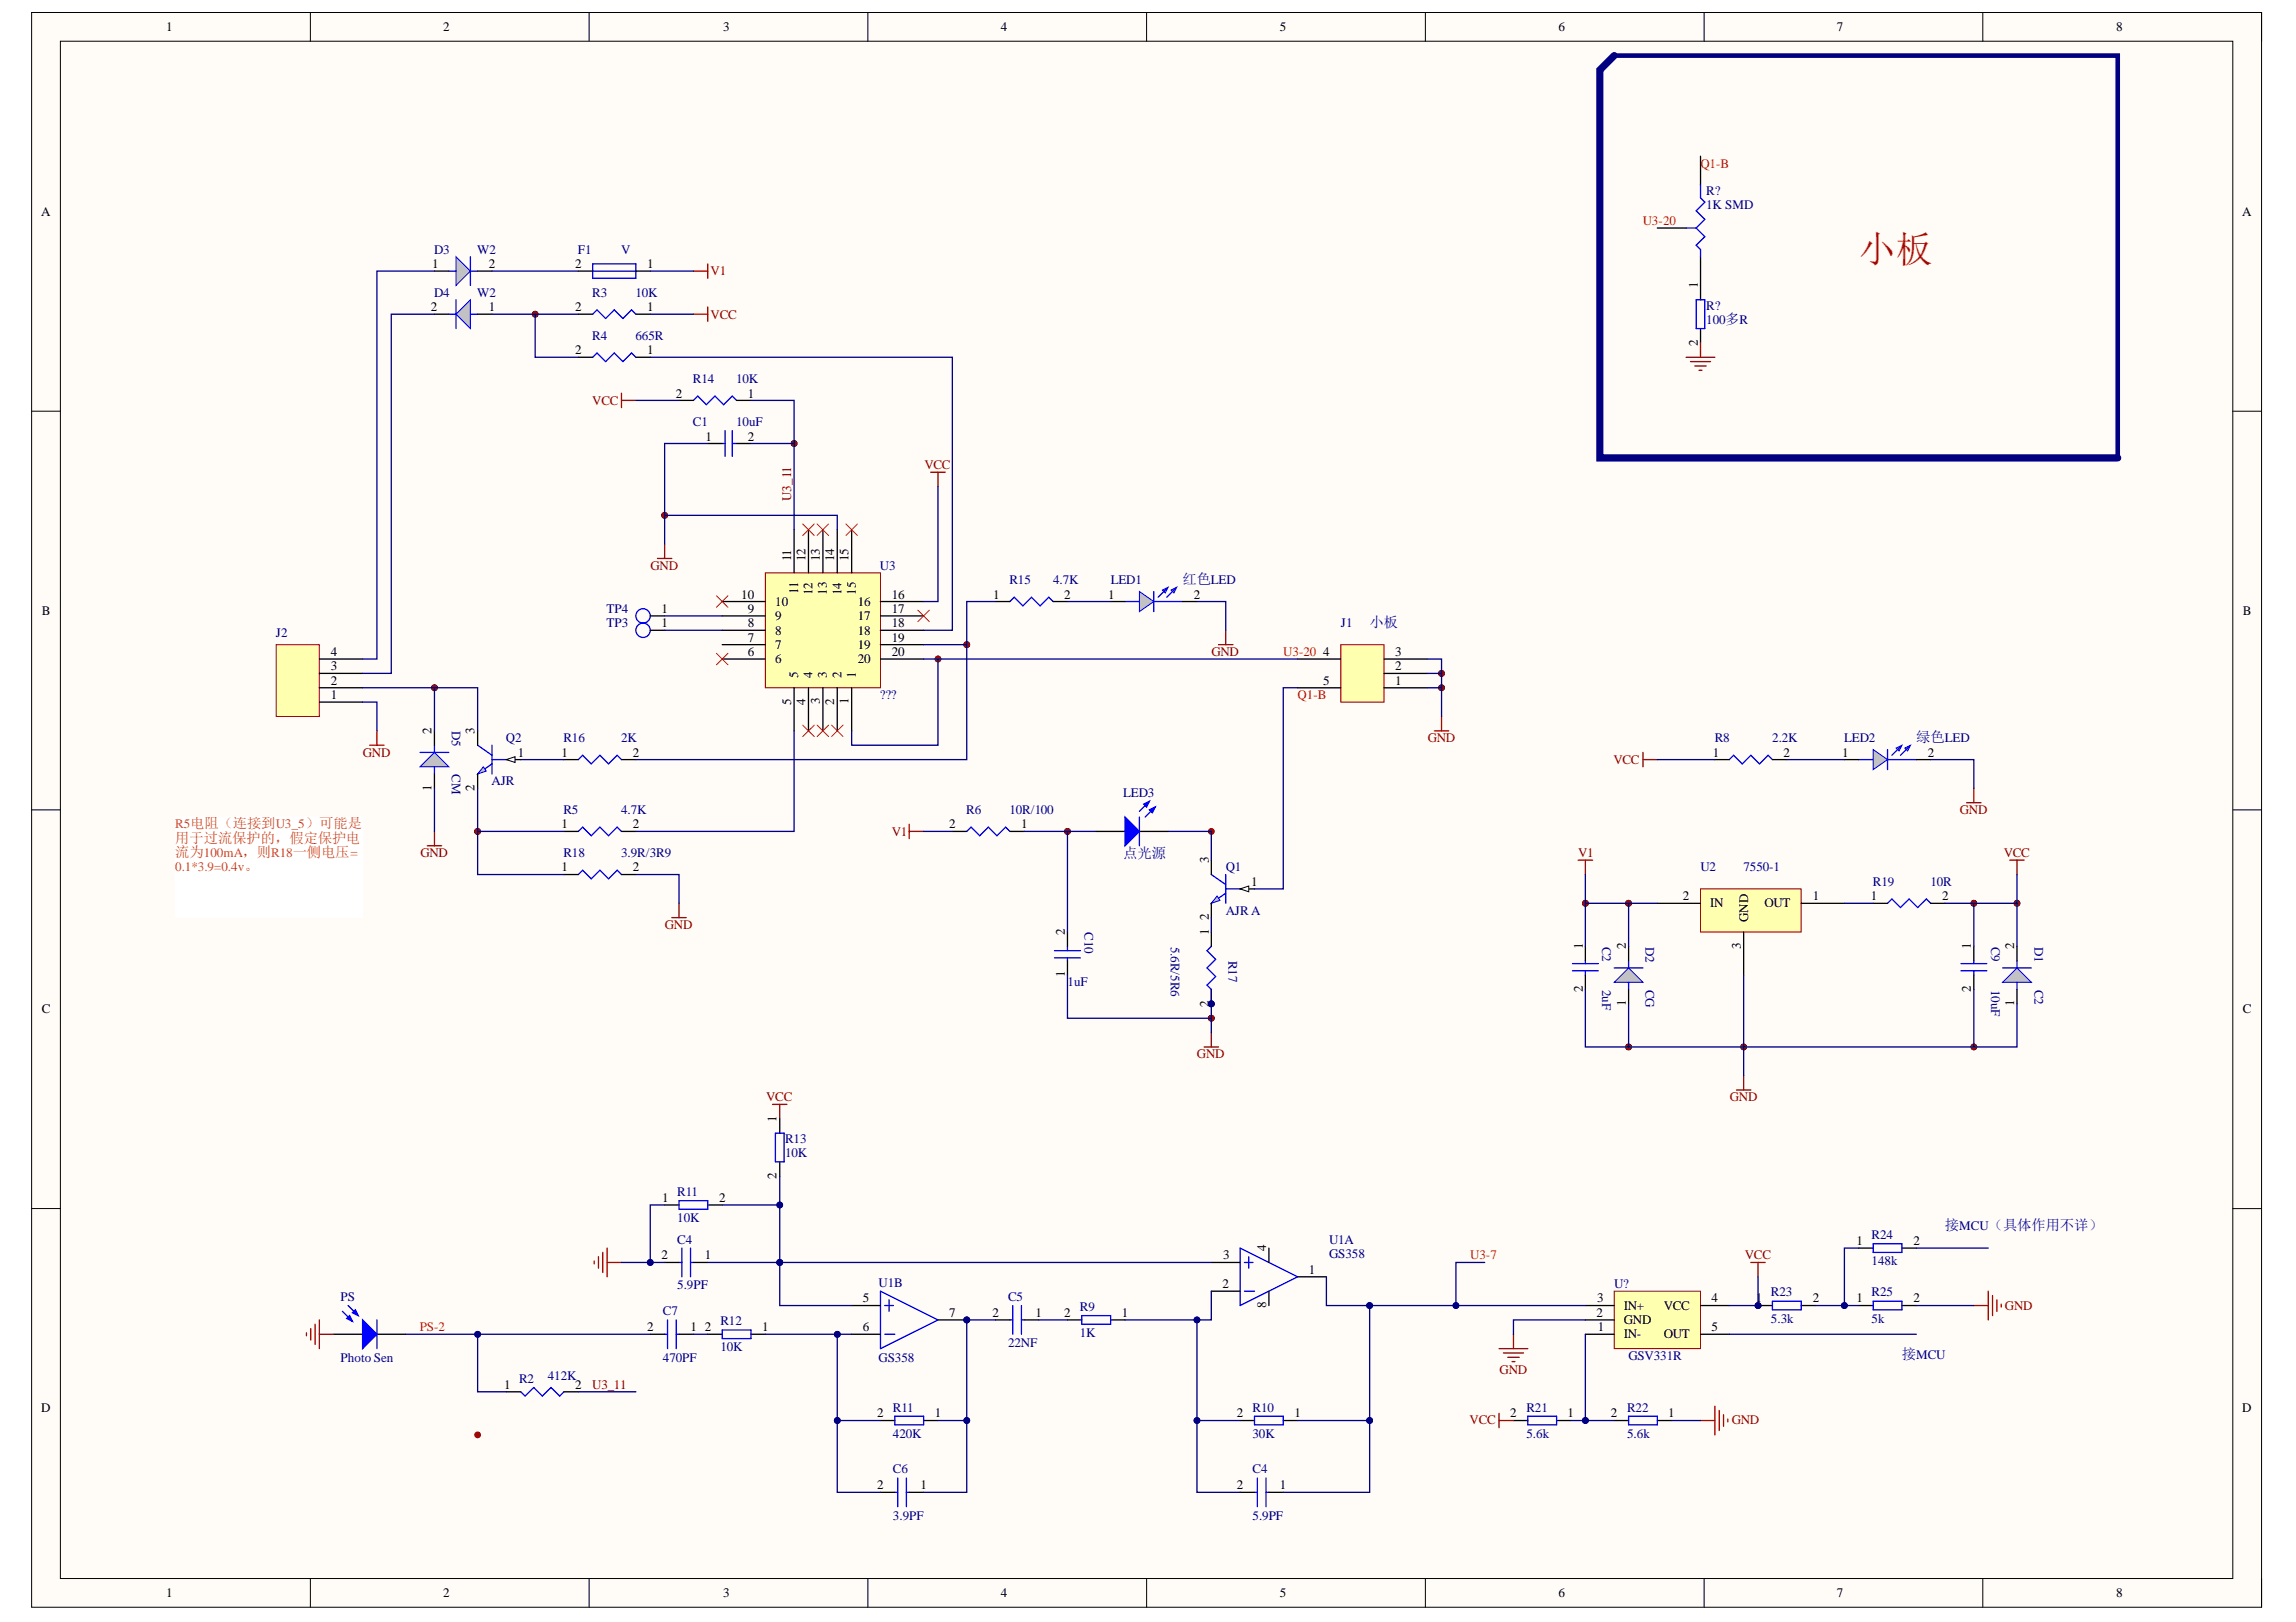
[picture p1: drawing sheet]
<svg xmlns="http://www.w3.org/2000/svg" width="297mm" height="210mm" viewBox="0 0 297 210" stroke-linecap="round" stroke-linejoin="round" font-family="sans-serif">
<defs><g id="words">
<text font-size="4.8" fill="#f00" x="240.4" y="34">小板</text>
<g font-size="1.9" fill="#000080">
<text x="153" y="75.5">红色LED</text>
<text x="177.2" y="81.1">小板</text>
<text x="247.9" y="96">绿色LED</text>
<text x="145.3" y="111">点光源</text>
<text x="251.6" y="159.2">接MCU（具体作用不详）</text>
<text x="246" y="175.9">接MCU</text>
</g>
<g font-size="1.9" fill="#de4f16">
<text x="22.7" y="109.1">用于过流保护的，假定保护电</text>
<text x="22.7" y="110.9">流为100mA，则R18一侧电压=</text>
</g>
<g font-size="1.7">
<text x="21.5" y="4">1</text>
<text x="57.3" y="4">2</text>
<text x="93.5" y="4">3</text>
<text x="129.5" y="4">4</text>
<text x="165.6" y="4">5</text>
<text x="201.6" y="4">6</text>
<text x="237.7" y="4">7</text>
<text x="273.8" y="4">8</text>
<text x="5.3" y="28">A</text>
<text x="290.1" y="28">A</text>
<text x="55.9" y="34.7">1</text>
<text x="63.3" y="34.7">2</text>
<text x="74.4" y="34.7">2</text>
<text x="83.7" y="34.7">1</text>
<text x="55.7" y="40.3">2</text>
<text x="63.3" y="40.3">1</text>
<text x="74.4" y="40.3">2</text>
<text x="83.7" y="40.3">1</text>
<text x="219.6" y="37.3" transform="rotate(-90 219.6 37.3)">1</text>
<text x="74.4" y="45.9">2</text>
<text x="83.7" y="45.9">1</text>
<text x="219.6" y="44.8" transform="rotate(-90 219.6 44.8)">2</text>
<text x="87.4" y="51.4">2</text>
<text x="96.8" y="51.4">1</text>
<text x="91.3" y="57">1</text>
<text x="96.8" y="57">2</text>
<text x="95.9" y="77.5">10</text>
<text x="102.3" y="72.6" transform="rotate(-90 102.3 72.6)">11</text>
<text x="103.3" y="76.9" transform="rotate(-90 103.3 76.9)">11</text>
<text x="104.2" y="72.6" transform="rotate(-90 104.2 72.6)">12</text>
<text x="105.1" y="77" transform="rotate(-90 105.1 77)">12</text>
<text x="106.1" y="72.6" transform="rotate(-90 106.1 72.6)">13</text>
<text x="107" y="77" transform="rotate(-90 107 77)">13</text>
<text x="107.9" y="72.6" transform="rotate(-90 107.9 72.6)">14</text>
<text x="108.8" y="77" transform="rotate(-90 108.8 77)">14</text>
<text x="109.8" y="72.6" transform="rotate(-90 109.8 72.6)">15</text>
<text x="110.7" y="77" transform="rotate(-90 110.7 77)">15</text>
<text x="115.4" y="77.5">16</text>
<text x="128.5" y="77.5">1</text>
<text x="137.7" y="77.5">2</text>
<text x="143.4" y="77.5">1</text>
<text x="154.4" y="77.5">2</text>
<text x="5.4" y="79.6">B</text>
<text x="85.6" y="79.3">1</text>
<text x="85.6" y="81.2">1</text>
<text x="96.8" y="83">7</text>
<text x="96.8" y="81.2">8</text>
<text x="96.8" y="79.3">9</text>
<text x="100.3" y="84">7</text>
<text x="100.3" y="82.1">8</text>
<text x="100.3" y="80.3">9</text>
<text x="100.3" y="78.4">10</text>
<text x="111" y="78.4">16</text>
<text x="111" y="80.3">17</text>
<text x="111" y="82.1">18</text>
<text x="111" y="84">19</text>
<text x="115.4" y="79.3">17</text>
<text x="115.4" y="81.2">18</text>
<text x="115.4" y="83">19</text>
<text x="290.2" y="79.6">B</text>
<text x="42.8" y="88.6">2</text>
<text x="42.8" y="86.8">3</text>
<text x="42.8" y="84.9">4</text>
<text x="96.8" y="84.9">6</text>
<text x="100.3" y="85.8">6</text>
<text x="103.3" y="87.7" transform="rotate(-90 103.3 87.7)">5</text>
<text x="105.1" y="87.7" transform="rotate(-90 105.1 87.7)">4</text>
<text x="107" y="87.7" transform="rotate(-90 107 87.7)">3</text>
<text x="108.8" y="87.7" transform="rotate(-90 108.8 87.7)">2</text>
<text x="110.7" y="87.7" transform="rotate(-90 110.7 87.7)">1</text>
<text x="111" y="85.8">20</text>
<text x="115.4" y="84.9">20</text>
<text x="171.2" y="84.9">4</text>
<text x="171.2" y="88.6">5</text>
<text x="180.5" y="88.6">1</text>
<text x="180.5" y="86.8">2</text>
<text x="180.5" y="84.9">3</text>
<text x="42.8" y="90.5">1</text>
<text x="55.8" y="95" transform="rotate(-90 55.8 95)">2</text>
<text x="61.4" y="95" transform="rotate(-90 61.4 95)">3</text>
<text x="102.3" y="91.2" transform="rotate(-90 102.3 91.2)">5</text>
<text x="104.2" y="91.2" transform="rotate(-90 104.2 91.2)">4</text>
<text x="106.1" y="91.2" transform="rotate(-90 106.1 91.2)">3</text>
<text x="107.9" y="91.2" transform="rotate(-90 107.9 91.2)">2</text>
<text x="109.8" y="91.2" transform="rotate(-90 109.8 91.2)">1</text>
<text x="67" y="97.9">1</text>
<text x="72.6" y="97.9">1</text>
<text x="81.9" y="97.9">2</text>
<text x="221.6" y="97.9">1</text>
<text x="230.7" y="97.9">2</text>
<text x="238.3" y="97.9">1</text>
<text x="249.4" y="97.9">2</text>
<text x="55.8" y="102.3" transform="rotate(-90 55.8 102.3)">1</text>
<text x="61.4" y="102.4" transform="rotate(-90 61.4 102.4)">2</text>
<text x="72.6" y="107.2">1</text>
<text x="81.9" y="107.2">2</text>
<text x="122.8" y="107.2">2</text>
<text x="132.1" y="107.2">1</text>
<text x="72.6" y="112.8">1</text>
<text x="81.9" y="112.8">2</text>
<text x="156.4" y="111.7" transform="rotate(-90 156.4 111.7)">3</text>
<text x="156.4" y="119.1" transform="rotate(-90 156.4 119.1)">2</text>
<text x="161.9" y="114.6">1</text>
<text x="217.7" y="116.5">2</text>
<text x="221.2" y="117.4">IN</text>
<text x="226.2" y="119.3" transform="rotate(-90 226.2 119.3)">GND</text>
<text x="228.3" y="117.4">OUT</text>
<text x="234.5" y="116.5">1</text>
<text x="242.1" y="116.5">1</text>
<text x="251.3" y="116.5">2</text>
<text x="137.8" y="121" transform="rotate(-90 137.8 121)">2</text>
<text x="156.4" y="121" transform="rotate(-90 156.4 121)">1</text>
<text x="204.8" y="122.8" transform="rotate(-90 204.8 122.8)">1</text>
<text x="210.3" y="122.8" transform="rotate(-90 210.3 122.8)">2</text>
<text x="225.2" y="122.8" transform="rotate(-90 225.2 122.8)">3</text>
<text x="255" y="122.8" transform="rotate(-90 255 122.8)">1</text>
<text x="260.6" y="122.8" transform="rotate(-90 260.6 122.8)">2</text>
<text x="5.4" y="131.1">C</text>
<text x="137.8" y="126.5" transform="rotate(-90 137.8 126.5)">1</text>
<text x="156.4" y="130.3" transform="rotate(-90 156.4 130.3)">2</text>
<text x="204.8" y="128.4" transform="rotate(-90 204.8 128.4)">2</text>
<text x="210.3" y="130.2" transform="rotate(-90 210.3 130.2)">1</text>
<text x="255" y="128.4" transform="rotate(-90 255 128.4)">2</text>
<text x="260.6" y="130.2" transform="rotate(-90 260.6 130.2)">1</text>
<text x="290.2" y="131.1">C</text>
<text x="100.5" y="145.1" transform="rotate(-90 100.5 145.1)">1</text>
<text x="85.7" y="155.5">1</text>
<text x="93" y="155.5">2</text>
<text x="100.5" y="152.6" transform="rotate(-90 100.5 152.6)">2</text>
<text x="163.8" y="161.9" transform="rotate(-90 163.8 161.9)">4</text>
<text x="240.2" y="161.1">1</text>
<text x="247.5" y="161.1">2</text>
<text x="85.6" y="163">2</text>
<text x="91.2" y="163">1</text>
<text x="158.2" y="166.7">2</text>
<text x="158.2" y="163">3</text>
<text x="169.3" y="164.8">1</text>
<text x="83.7" y="172.3">2</text>
<text x="89.3" y="172.3">1</text>
<text x="91.2" y="172.3">2</text>
<text x="98.6" y="172.3">1</text>
<text x="111.6" y="168.5">5</text>
<text x="111.6" y="172.3">6</text>
<text x="122.8" y="170.4">7</text>
<text x="128.4" y="170.4">2</text>
<text x="134" y="170.4">1</text>
<text x="137.7" y="170.4">2</text>
<text x="145.1" y="170.4">1</text>
<text x="163.8" y="169.3" transform="rotate(-90 163.8 169.3)">8</text>
<text x="206.5" y="170.4">2</text>
<text x="206.6" y="168.5">3</text>
<text x="206.7" y="172.3">1</text>
<text x="210.1" y="173.2">IN-</text>
<text x="210.1" y="171.3">GND</text>
<text x="210.1" y="169.5">IN+</text>
<text x="215.2" y="169.5">VCC</text>
<text x="215.2" y="173.2">OUT</text>
<text x="221.4" y="168.5">4</text>
<text x="221.4" y="172.3">5</text>
<text x="227.2" y="168.5">1</text>
<text x="234.5" y="168.5">2</text>
<text x="240.2" y="168.5">1</text>
<text x="247.5" y="168.5">2</text>
<text x="65.2" y="179.7">1</text>
<text x="74.4" y="179.7">2</text>
<text x="5.3" y="182.7">D</text>
<text x="113.5" y="183.4">2</text>
<text x="120.9" y="183.4">1</text>
<text x="160" y="183.4">2</text>
<text x="167.5" y="183.4">1</text>
<text x="195.4" y="183.4">2</text>
<text x="202.8" y="183.4">1</text>
<text x="208.4" y="183.4">2</text>
<text x="215.8" y="183.4">1</text>
<text x="290.1" y="182.7">D</text>
<text x="113.5" y="192.7">2</text>
<text x="119.1" y="192.7">1</text>
<text x="160" y="192.7">2</text>
<text x="165.6" y="192.7">1</text>
<text x="21.5" y="206.6">1</text>
<text x="57.3" y="206.6">2</text>
<text x="93.5" y="206.6">3</text>
<text x="129.5" y="206.6">4</text>
<text x="165.6" y="206.6">5</text>
<text x="201.6" y="206.6">6</text>
<text x="237.7" y="206.6">7</text>
<text x="273.8" y="206.6">8</text>
</g>
<g font-size="1.7" fill="#f00">
<text x="220" y="21.7">Q1-B</text>
<text x="212.5" y="29.1">U3-20</text>
<text x="166" y="84.9">U3-20</text>
<text x="167.9" y="90.5">Q1-B</text>
<text x="190.2" y="163">U3-7</text>
<text x="54.3" y="172.3">PS-2</text>
</g>
<g font-size="1.7" fill="#000080">
<text x="220.7" y="27.1">1K SMD</text>
<text x="220.7" y="25.3">R?</text>
<text x="56.2" y="32.9">D3</text>
<text x="61.7" y="32.9">W2</text>
<text x="74.8" y="32.9">F1</text>
<text x="80.3" y="32.9">V</text>
<text x="56.2" y="38.4">D4</text>
<text x="61.7" y="38.4">W2</text>
<text x="76.6" y="38.4">R3</text>
<text x="82.2" y="38.4">10K</text>
<text x="220.7" y="40.1">R?</text>
<text x="220.7" y="41.9">100多R</text>
<text x="76.6" y="44">R4</text>
<text x="82.2" y="44">665R</text>
<text x="89.6" y="49.6">R14</text>
<text x="95.2" y="49.6">10K</text>
<text x="89.6" y="55.2">C1</text>
<text x="95.2" y="55.2">10uF</text>
<text x="113.8" y="73.7">U3</text>
<text x="130.6" y="75.6">R15</text>
<text x="136.2" y="75.6">4.7K</text>
<text x="143.7" y="75.6">LED1</text>
<text x="35.7" y="82.4">J2</text>
<text x="78.5" y="79.3">TP4</text>
<text x="78.5" y="81.2">TP3</text>
<text x="173.5" y="81.2">J1</text>
<text x="58.4" y="94.6" transform="rotate(90 58.4 94.6)">D5</text>
<text x="113.8" y="90.5">???</text>
<text x="58.4" y="100.2" transform="rotate(90 58.4 100.2)">CM</text>
<text x="63.6" y="101.6">AJR</text>
<text x="65.5" y="96.1">Q2</text>
<text x="72.9" y="96.1">R16</text>
<text x="80.3" y="96.1">2K</text>
<text x="221.8" y="96.1">R8</text>
<text x="229.3" y="96.1">2.2K</text>
<text x="238.6" y="96.1">LED2</text>
<text x="72.9" y="105.3">R5</text>
<text x="80.3" y="105.3">4.7K</text>
<text x="125" y="105.3">R6</text>
<text x="130.6" y="105.3">10R/100</text>
<text x="145.3" y="103.1">LED3</text>
<text x="72.9" y="110.9">R18</text>
<text x="80.3" y="110.9">3.9R/3R9</text>
<text x="158.6" y="112.8">Q1</text>
<text x="220" y="112.8">U2</text>
<text x="225.6" y="112.8">7550-1</text>
<text x="158.6" y="118.4">AJR A</text>
<text x="242.3" y="114.6">R19</text>
<text x="249.7" y="114.6">10R</text>
<text x="140.3" y="120.6" transform="rotate(90 140.3 120.6)">C10</text>
<text x="151.5" y="122.5" transform="rotate(90 151.5 122.5)">5.6R/5R6</text>
<text x="158.9" y="124.4" transform="rotate(90 158.9 124.4)">R17</text>
<text x="207.3" y="122.5" transform="rotate(90 207.3 122.5)">C2</text>
<text x="212.9" y="122.5" transform="rotate(90 212.9 122.5)">D2</text>
<text x="257.6" y="122.5" transform="rotate(90 257.6 122.5)">C9</text>
<text x="263.2" y="122.5" transform="rotate(90 263.2 122.5)">D1</text>
<text x="138.1" y="127.6">1uF</text>
<text x="207.3" y="128.1" transform="rotate(90 207.3 128.1)">2uF</text>
<text x="212.9" y="128.1" transform="rotate(90 212.9 128.1)">CG</text>
<text x="257.6" y="128.1" transform="rotate(90 257.6 128.1)">10uF</text>
<text x="263.2" y="128.1" transform="rotate(90 263.2 128.1)">C2</text>
<text x="101.6" y="147.9">R13</text>
<text x="101.6" y="149.8">10K</text>
<text x="87.6" y="154.8">R11</text>
<text x="87.6" y="160.9">C4</text>
<text x="87.6" y="158.1">10K</text>
<text x="171.9" y="160.9">U1A</text>
<text x="242.1" y="160.3">R24</text>
<text x="87.6" y="166.8">5.9PF</text>
<text x="113.7" y="166.5">U1B</text>
<text x="171.9" y="162.8">GS358</text>
<text x="208.8" y="166.7">U?</text>
<text x="229.1" y="167.8">R23</text>
<text x="242.1" y="167.8">R25</text>
<text x="242.1" y="163.7">148k</text>
<text x="44.1" y="168.4">PS</text>
<text x="85.8" y="170.2">C7</text>
<text x="93.2" y="171.5">R12</text>
<text x="130.4" y="168.4">C5</text>
<text x="139.7" y="169.6">R9</text>
<text x="139.7" y="173">1K</text>
<text x="229.1" y="171.2">5.3k</text>
<text x="242.1" y="171.2">5k</text>
<text x="44.1" y="176.2">Photo Sen</text>
<text x="67.2" y="179">R2</text>
<text x="70.9" y="178.6">412K</text>
<text x="85.8" y="176.2">470PF</text>
<text x="93.2" y="174.9">10K</text>
<text x="113.7" y="176.2">GS358</text>
<text x="130.4" y="174.3">22NF</text>
<text x="210.7" y="176">GSV331R</text>
<text x="115.5" y="182.7">R11</text>
<text x="162" y="182.7">R10</text>
<text x="197.5" y="182.7">R21</text>
<text x="210.5" y="182.7">R22</text>
<text x="115.5" y="186">420K</text>
<text x="115.5" y="190.7">C6</text>
<text x="162" y="186">30K</text>
<text x="162" y="190.7">C4</text>
<text x="197.5" y="186">5.6k</text>
<text x="210.5" y="186">5.6k</text>
<text x="115.5" y="196.7">3.9PF</text>
<text x="162" y="196.7">5.9PF</text>
</g>
<g font-size="1.7" fill="#800000">
<text x="91.9" y="35.6">V1</text>
<text x="91.9" y="41.2">VCC</text>
<text x="76.6" y="52.4">VCC</text>
<text x="102.3" y="64.8" transform="rotate(-90 102.3 64.8)">U3_11</text>
<text x="119.6" y="60.7">VCC</text>
<text x="84.2" y="73.7">GND</text>
<text x="156.7" y="84.9">GND</text>
<text x="46.9" y="97.9">GND</text>
<text x="184.7" y="96.1">GND</text>
<text x="208.7" y="98.8">VCC</text>
<text x="253.6" y="105.3">GND</text>
<text x="54.4" y="110.9">GND</text>
<text x="115.4" y="108.1">V1</text>
<text x="204.2" y="110.9">V1</text>
<text x="259.2" y="110.9">VCC</text>
<text x="86" y="120.2">GND</text>
<text x="154.9" y="136.9">GND</text>
<text x="99.1" y="142.5">VCC</text>
<text x="223.8" y="142.5">GND</text>
<text x="225.7" y="163">VCC</text>
<text x="259.4" y="169.5">GND</text>
<text x="76.6" y="179.7">U3_11</text>
<text x="194" y="177.8">GND</text>
<text x="190.1" y="184.3">VCC</text>
<text x="224" y="184.3">GND</text>
</g>
<g font-size="1.7" fill="#de4f16">
<text x="22.7" y="107.2">R5电阻（连接到U3_5）可能是</text>
<text x="22.7" y="112.8">0.1*3.9=0.4v。</text>
</g>
</g></defs>
<path d="M4.1 1.6h288.5v206.4h-288.5z" fill-rule="evenodd" fill="#fffcf8"/>
<path d="M4.1 1.6h288.5v206.4h-288.5z" fill="none" stroke="#000" stroke-width=".13"/>
<path d="M7.8 5.3h281.1v199h-281.1z" fill-rule="evenodd" fill="#fffcf8"/>
<g fill="none" stroke="#000" stroke-width=".13">
<path d="M4.1 1.6h3.7M7.8 5.3h281.1v199h-281.1zM40.2 1.6v3.7M76.2 1.6v3.7M112.3 1.6v3.7M148.3 1.6v3.7M184.4 1.6v3.7M220.5 1.6v3.7M256.5 1.6v3.7M288.9 1.6h3.7v3.7M4.1 53.2h3.7M288.9 53.2h3.7"/>
<path d="M4.1 104.8h3.7M288.9 104.8h3.7M4.1 156.4h3.7M288.9 156.4h3.7M40.2 204.3v3.7M76.2 204.3v3.7M112.3 204.3v3.7M148.3 204.3v3.7M184.4 204.3v3.7M220.5 204.3v3.7M256.5 204.3v3.7M292.6 204.3v3.7"/>
</g>
<circle cx="56.2" cy="89" r=".37" fill="#000080"/>
<circle cx="56.2" cy="89" r=".37" fill="none" stroke="#000080" stroke-width=".13"/>
<circle cx="61.8" cy="107.6" r=".37" fill="#000080"/>
<circle cx="61.8" cy="107.6" r=".37" fill="none" stroke="#000080" stroke-width=".13"/>
<circle cx="69.2" cy="40.7" r=".37" fill="#000080"/>
<circle cx="69.2" cy="40.7" r=".37" fill="none" stroke="#000080" stroke-width=".13"/>
<circle cx="86" cy="66.7" r=".37" fill="#000080"/>
<circle cx="86" cy="66.7" r=".37" fill="none" stroke="#000080" stroke-width=".13"/>
<circle cx="102.7" cy="57.4" r=".37" fill="#000080"/>
<circle cx="102.7" cy="57.4" r=".37" fill="none" stroke="#000080" stroke-width=".13"/>
<circle cx="121.3" cy="85.3" r=".37" fill="#000080"/>
<circle cx="121.3" cy="85.3" r=".37" fill="none" stroke="#000080" stroke-width=".13"/>
<circle cx="125.1" cy="83.4" r=".37" fill="#000080"/>
<circle cx="125.1" cy="83.4" r=".37" fill="none" stroke="#000080" stroke-width=".13"/>
<circle cx="138.1" cy="107.6" r=".37" fill="#000080"/>
<circle cx="138.1" cy="107.6" r=".37" fill="none" stroke="#000080" stroke-width=".13"/>
<circle cx="156.7" cy="131.8" r=".37" fill="#000080"/>
<circle cx="156.7" cy="131.8" r=".37" fill="none" stroke="#000080" stroke-width=".13"/>
<circle cx="186.5" cy="89" r=".37" fill="#000080"/>
<circle cx="186.5" cy="89" r=".37" fill="none" stroke="#000080" stroke-width=".13"/>
<circle cx="186.5" cy="87.1" r=".37" fill="#000080"/>
<circle cx="186.5" cy="87.1" r=".37" fill="none" stroke="#000080" stroke-width=".13"/>
<circle cx="205.1" cy="116.9" r=".37" fill="#000080"/>
<circle cx="205.1" cy="116.9" r=".37" fill="none" stroke="#000080" stroke-width=".13"/>
<circle cx="210.7" cy="135.5" r=".37" fill="#000080"/>
<circle cx="210.7" cy="135.5" r=".37" fill="none" stroke="#000080" stroke-width=".13"/>
<circle cx="210.7" cy="116.9" r=".38" fill="#000080"/>
<circle cx="210.7" cy="116.9" r=".38" fill="none" stroke="#000080" stroke-width=".13"/>
<circle cx="225.6" cy="135.5" r=".37" fill="#000080"/>
<circle cx="225.6" cy="135.5" r=".37" fill="none" stroke="#000080" stroke-width=".13"/>
<circle cx="255.4" cy="135.5" r=".37" fill="#000080"/>
<circle cx="255.4" cy="135.5" r=".37" fill="none" stroke="#000080" stroke-width=".13"/>
<circle cx="255.4" cy="116.9" r=".37" fill="#000080"/>
<circle cx="255.4" cy="116.9" r=".37" fill="none" stroke="#000080" stroke-width=".13"/>
<circle cx="260.9" cy="116.9" r=".37" fill="#000080"/>
<circle cx="260.9" cy="116.9" r=".37" fill="none" stroke="#000080" stroke-width=".13"/>
<circle cx="86" cy="66.7" r=".37" fill="#800000"/>
<circle cx="86" cy="66.7" r=".37" fill="none" stroke="#800000" stroke-width=".13"/>
<circle cx="125.1" cy="83.4" r=".37" fill="#800000"/>
<circle cx="125.1" cy="83.4" r=".37" fill="none" stroke="#800000" stroke-width=".13"/>
<circle cx="186.5" cy="87.1" r=".37" fill="#800000"/>
<circle cx="186.5" cy="87.1" r=".37" fill="none" stroke="#800000" stroke-width=".13"/>
<circle cx="186.5" cy="89" r=".37" fill="#800000"/>
<circle cx="186.5" cy="89" r=".37" fill="none" stroke="#800000" stroke-width=".13"/>
<circle cx="102.7" cy="57.4" r=".37" fill="#800000"/>
<circle cx="102.7" cy="57.4" r=".37" fill="none" stroke="#800000" stroke-width=".13"/>
<circle cx="225.6" cy="135.5" r=".37" fill="#800000"/>
<circle cx="225.6" cy="135.5" r=".37" fill="none" stroke="#800000" stroke-width=".13"/>
<circle cx="210.7" cy="135.5" r=".37" fill="#800000"/>
<circle cx="210.7" cy="135.5" r=".37" fill="none" stroke="#800000" stroke-width=".13"/>
<circle cx="56.2" cy="89" r=".37" fill="#800000"/>
<circle cx="56.2" cy="89" r=".37" fill="none" stroke="#800000" stroke-width=".13"/>
<circle cx="61.8" cy="107.6" r=".37" fill="#800000"/>
<circle cx="61.8" cy="107.6" r=".37" fill="none" stroke="#800000" stroke-width=".13"/>
<circle cx="121.3" cy="85.3" r=".37" fill="#800000"/>
<circle cx="121.3" cy="85.3" r=".37" fill="none" stroke="#800000" stroke-width=".13"/>
<circle cx="156.7" cy="131.8" r=".37" fill="#800000"/>
<circle cx="156.7" cy="131.8" r=".37" fill="none" stroke="#800000" stroke-width=".13"/>
<circle cx="156.7" cy="107.6" r=".37" fill="#800000"/>
<circle cx="156.7" cy="107.6" r=".37" fill="none" stroke="#800000" stroke-width=".13"/>
<circle cx="138.1" cy="107.6" r=".37" fill="#800000"/>
<circle cx="138.1" cy="107.6" r=".37" fill="none" stroke="#800000" stroke-width=".13"/>
<circle cx="69.2" cy="40.7" r=".37" fill="#800000"/>
<circle cx="69.2" cy="40.7" r=".37" fill="none" stroke="#800000" stroke-width=".13"/>
<circle cx="255.4" cy="135.5" r=".37" fill="#800000"/>
<circle cx="255.4" cy="135.5" r=".37" fill="none" stroke="#800000" stroke-width=".13"/>
<circle cx="61.8" cy="185.7" r=".37" fill="#800000"/>
<circle cx="61.8" cy="185.7" r=".37" fill="none" stroke="#800000" stroke-width=".13"/>
<path d="M89.7 51.8l.6-.5 1.1 1.1 1.1-1.1 1.1 1.1 1.1-1.1 .6 .5M156.7 113.2l1.9 1.3M158.6 115.6l-1.9 1.3M158.6 113.2v3.7M158.6 115h1.8" fill="none" stroke="#00f" stroke-width=".17"/>
<path d="M87.8 51.8h1.9M95.3 51.8h1.9" fill="none" stroke="#000" stroke-width=".17"/>
<path d="M157.5 116l.3 .5-1.1 .4z" fill="#c0c0c0"/>
<path d="M157.5 116l.3 .5-1.1 .4z" fill="none" stroke="#00f" stroke-width=".13"/>
<path d="M160.4 115h1.9" fill="none" stroke="#000" stroke-width=".17"/>
<path d="M160.4 115l1.2-.3v.7z" fill="#f8fcff"/>
<path d="M160.4 115l1.2-.3v.7z" fill="none" stroke="#000" stroke-width=".13"/>
<path d="M156.7 111.3v1.9M156.7 116.9v1.9" fill="none" stroke="#000" stroke-width=".17"/>
<path d="M59 40.7l1.9-1.9v3.7z" fill="#c0c0c0"/>
<path d="M59 40.7l1.9-1.9v3.7z" fill="none" stroke="#00f" stroke-width=".13"/>
<path d="M59 38.8v3.7M58.1 40.7h.9M60.9 40.7h.9" fill="none" stroke="#00f" stroke-width=".17"/>
<path d="M56.2 40.7h1.9M61.8 40.7h1.9" fill="none" stroke="#000" stroke-width=".17"/>
<path d="M54.3 99.2l1.9-1.8 1.9 1.8z" fill="#c0c0c0"/>
<path d="M54.3 99.2l1.9-1.8 1.9 1.8z" fill="none" stroke="#00f" stroke-width=".13"/>
<path d="M54.3 97.4h3.8M56.2 96.4v1M56.2 99.2v1M74.8 98.3l.6-.6 1.1 1.2 1.1-1.2 1.1 1.2 1.1-1.2 .6 .6M136.4 123h3.4M136.4 124h3.4M138.1 122.5v.5M138.1 124v.3M203.4 125.6h3.4M203.4 124.7h3.4M205.1 124.3v.4M205.1 125.6v.6" fill="none" stroke="#00f" stroke-width=".17"/>
<path d="M56.2 94.6v1.8M73 98.3h1.8M80.4 98.3h1.9M56.2 100.2v1.8M138.1 120.6v1.9M138.1 124.3v1.9M205.1 122.5v1.8M205.1 126.2v1.8" fill="none" stroke="#000" stroke-width=".17"/>
<path d="M220 115h13v5.6h-13z" fill-rule="evenodd" fill="#ffffb0"/>
<path d="M220 115h13v5.6h-13z" fill="none" stroke="#800000" stroke-width=".13"/>
<path d="M74.8 46.2h1.9M82.3 46.2h1.8M221.9 98.3h1.8M229.3 98.3h1.9M214.4 116.9h5.6M233 116.9h5.6M225.6 120.6v5.6" fill="none" stroke="#000" stroke-width=".17"/>
<path d="M76.7 46.2l.5-.5 1.2 1.1 1.1-1.1 1.1 1.1 1.1-1.1 .6 .5M223.7 98.3l.6-.6 1.1 1.2 1.1-1.2 1.1 1.2 1.1-1.2 .6 .6" fill="none" stroke="#00f" stroke-width=".17"/>
<path d="M35.7 83.4h5.6v9.3h-5.6z" fill-rule="evenodd" fill="#ffffb0"/>
<path d="M35.7 83.4h5.6v9.3h-5.6z" fill="none" stroke="#800000" stroke-width=".13"/>
<path d="M41.3 90.9h5.6M41.3 89h5.6M41.3 87.1h5.6M41.3 85.3h5.6" fill="none" stroke="#000" stroke-width=".17"/>
<path d="M173.5 83.4h5.6v7.5h-5.6z" fill-rule="evenodd" fill="#ffffb0"/>
<path d="M173.5 83.4h5.6v7.5h-5.6z" fill="none" stroke="#800000" stroke-width=".13"/>
<path d="M167.9 89h5.6M167.9 85.3h5.6M179.1 89h5.5M179.1 87.1h5.5M179.1 85.3h5.5" fill="none" stroke="#000" stroke-width=".17"/>
<path d="M240.5 98.3h1.8M244.2 97v2.6M244.2 98.3h3.7" fill="none" stroke="#00f" stroke-width=".17"/>
<path d="M242.3 97l1.9 1.3-1.9 1.3z" fill-rule="evenodd" fill="#c0c0c0"/>
<path d="M242.3 97l1.9 1.3-1.9 1.3z" fill="none" stroke="#00f" stroke-width=".13"/>
<path d="M246.4 96.8l.8-.4-.4 .8z" fill-rule="evenodd" fill="#c0c0c0"/>
<path d="M246.4 96.8l.8-.4-.4 .8z" fill="none" stroke="#00f" stroke-width=".13"/>
<path d="M245.3 96.8l.8-.4-.4 .8z" fill-rule="evenodd" fill="#c0c0c0"/>
<path d="M245.3 96.8l.8-.4-.4 .8z" fill="none" stroke="#00f" stroke-width=".13"/>
<path d="M61.8 96.4l1.9 1.3M63.7 98.9l-1.9 1.3M63.7 96.4v3.8M63.7 98.3h1.8M245.9 96.6l-1.1 1.1M247 96.6l-1.1 1.1M244.2 116.9l.6-.6 1.1 1.1 1.1-1.1 1.1 1.1 1.1-1.1 .6 .6" fill="none" stroke="#00f" stroke-width=".17"/>
<path d="M238.6 98.3h1.9M247.9 98.3h1.9M242.3 116.9h1.9M249.8 116.9h1.8" fill="none" stroke="#000" stroke-width=".17"/>
<path d="M62.5 99.2l.4 .6-1.1 .4z" fill="#c0c0c0"/>
<path d="M62.5 99.2l.4 .6-1.1 .4z" fill="none" stroke="#00f" stroke-width=".13"/>
<path d="M65.5 98.3h1.9" fill="none" stroke="#000" stroke-width=".17"/>
<path d="M65.5 98.3l1.1-.4v.8z" fill="#f8fcff"/>
<path d="M65.5 98.3l1.1-.4v.8z" fill="none" stroke="#000" stroke-width=".13"/>
<path d="M91.6 57.4h1.8M95.3 57.4h1.9M61.8 94.6v1.8M61.8 100.2v1.8M73 113.2h1.8M80.4 113.2h1.9M255.4 122.5v1.8M255.4 126.2v1.8M65.5 180.1h1.9M73 180.1h1.8" fill="none" stroke="#000" stroke-width=".17"/>
<path d="M93.4 57.4h.4M93.8 55.7v3.4M94.7 57.4h.6M94.7 55.7v3.4M74.8 113.2l.6-.6 1.1 1.1 1.1-1.1 1.1 1.1 1.1-1.1 .6 .6M253.7 125.6h3.3M253.7 124.7h3.3M255.4 124.3v.4M255.4 125.6v.6M67.4 180.1l.5 .6 1.2-1.1 1.1 1.1 1.1-1.1 1.1 1.1 .6-.6" fill="none" stroke="#00f" stroke-width=".17"/>
<path d="M208.8 127.1l1.9-1.8 1.9 1.8z" fill="#c0c0c0"/>
<path d="M208.8 127.1l1.9-1.8 1.9 1.8z" fill="none" stroke="#00f" stroke-width=".13"/>
<g fill="none" stroke="#00f" stroke-width=".17">
<path d="M76.7 34.2h5.6v1.8h-5.6zM76.7 35.1h5.6M208.8 125.3h3.8M210.7 124.3v1M210.7 127.1v.9"/>
<circle cx="83.2" cy="79.7" r=".93"/>
</g>
<path d="M74.8 35.1h1.9M82.3 35.1h1.8M84.1 79.7h1.9M210.7 122.5v1.8M210.7 128v1.9" fill="none" stroke="#000" stroke-width=".17"/>
<path d="M259.1 127.1l1.8-1.8 1.9 1.8z" fill="#c0c0c0"/>
<path d="M259.1 127.1l1.8-1.8 1.9 1.8z" fill="none" stroke="#00f" stroke-width=".13"/>
<g fill="none" stroke="#00f" stroke-width=".17">
<path d="M145.5 77.8h1.9M149.3 76.5v2.6M149.3 77.8h3.7M74.8 107.6l.6-.6 1.1 1.2 1.1-1.2 1.1 1.2 1.1-1.2 .6 .6M125.1 107.6l.5-.6 1.1 1.2 1.2-1.2 1.1 1.2 1.1-1.2 .6 .6M259.1 125.3h3.7M260.9 124.3v1M260.9 127.1v.9"/>
<circle cx="83.2" cy="81.6" r=".93"/>
</g>
<path d="M84.1 81.6h1.9M73 107.6h1.8M80.4 107.6h1.9M123.2 107.6h1.9M130.7 107.6h1.8M260.9 122.5v1.8M260.9 128v1.9" fill="none" stroke="#000" stroke-width=".17"/>
<path d="M147.4 76.5l1.9 1.3-1.9 1.3z" fill-rule="evenodd" fill="#c0c0c0"/>
<path d="M147.4 76.5l1.9 1.3-1.9 1.3z" fill="none" stroke="#00f" stroke-width=".13"/>
<path d="M151.5 76.4l.7-.4-.3 .7z" fill-rule="evenodd" fill="#c0c0c0"/>
<path d="M151.5 76.4l.7-.4-.3 .7z" fill="none" stroke="#00f" stroke-width=".13"/>
<path d="M150.4 76.4l.7-.4-.3 .7z" fill-rule="evenodd" fill="#c0c0c0"/>
<path d="M150.4 76.4l.7-.4-.3 .7z" fill="none" stroke="#00f" stroke-width=".13"/>
<path d="M150.9 76.2l-1.1 1.1M152.1 76.2l-1.2 1.1" fill="none" stroke="#00f" stroke-width=".17"/>
<path d="M143.7 77.8h1.8M153 77.8h1.8" fill="none" stroke="#000" stroke-width=".17"/>
<path d="M59 33.2l1.9 1.9-1.9 1.8z" fill="#c0c0c0"/>
<path d="M59 33.2l1.9 1.9-1.9 1.8z" fill="none" stroke="#00f" stroke-width=".13"/>
<path d="M58.1 35.1h.9M60.9 35.1h.9M60.9 33.2v3.7M76.7 40.7l.5-.6 1.2 1.1 1.1-1.1 1.1 1.1 1.1-1.1 .6 .6M130.7 77.8l.5-.5 1.1 1.1 1.1-1.1 1.2 1.1 1.1-1.1 .5 .5" fill="none" stroke="#00f" stroke-width=".17"/>
<path d="M56.2 35.1h1.9M61.8 35.1h1.9M74.8 40.7h1.9M82.3 40.7h1.8M128.8 77.8h1.9M136.2 77.8h1.9" fill="none" stroke="#000" stroke-width=".17"/>
<circle cx="156.7" cy="129.9" r=".37" fill="#000080"/>
<circle cx="156.7" cy="129.9" r=".37" fill="none" stroke="#000080" stroke-width=".13"/>
<path d="M156.7 122.5l-.5 .5 1.1 1.1-1.1 1.2 1.1 1.1-1.1 1.1 .5 .5" fill="none" stroke="#00f" stroke-width=".17"/>
<path d="M156.7 120.6v1.9M156.7 128v1.9" fill="none" stroke="#000" stroke-width=".17"/>
<circle cx="156.7" cy="129.9" r=".37" fill="#000080"/>
<circle cx="156.7" cy="129.9" r=".37" fill="none" stroke="#000080" stroke-width=".13"/>
<g fill="none" stroke="#800000" stroke-width=".17">
<path d="M89.7 35.1h1.9M91.6 34.2v1.8M91.6 39.7v1.9M80.4 50.9v1.8M80.4 51.8h1.9M89.7 40.7h1.9M85.1 72.3h1.8M86 70.4v1.9M120.4 61.1h1.9M121.3 61.1v1.9M47.8 96.4h1.9M48.8 94.6v1.8"/>
<path d="M157.6 83.4h1.9M158.6 81.6v1.8M185.6 94.6h1.8M186.5 92.7v1.9M212.6 97.4v1.8M212.6 98.3h1.8M55.3 109.5h1.8M56.2 107.6v1.9M86.9 118.8h1.9M87.8 116.9v1.9M117.6 106.7v1.8M117.6 107.6h1.9"/>
<path d="M204.2 111.3h1.8M205.1 111.3v1.9M254.4 103.9h1.9M255.4 102v1.9M260 111.3h1.9M260.9 111.3v1.9M155.8 135.5h1.8M156.7 133.6v1.9M225.6 139.2v1.9M224.6 141.1h1.9"/>
</g>
<path d="M99 74.1h14.9v14.9h-14.9z" fill-rule="evenodd" fill="#ffffb0"/>
<path d="M99 74.1h14.9v14.9h-14.9z" fill="none" stroke="#800000" stroke-width=".13"/>
<g fill="none" stroke="#000" stroke-width=".17">
<path d="M93.4 79.7h5.6M93.4 77.8h5.6M102.7 68.6v5.5M104.6 68.6v5.5M106.5 68.6v5.5M108.3 68.6v5.5M110.2 68.6v5.5M113.9 79.7h5.6M113.9 77.8h5.6M93.4 85.3h5.6M93.4 83.4h5.6M93.4 81.6h5.6"/>
<path d="M102.7 89v5.6M104.6 89v5.6M106.5 89v5.6M108.3 89v5.6M110.2 89v5.6M113.9 85.3h5.6M113.9 83.4h5.6M113.9 81.6h5.6"/>
</g>
<g fill="none" stroke="#f00" stroke-width=".13">
<path d="M92.7 77.1l1.5 1.5M94.2 77.1l-1.5 1.5M103.9 67.8l1.4 1.5M105.3 67.8l-1.4 1.5M105.7 67.8l1.5 1.5M107.2 67.8l-1.5 1.5M109.4 67.8l1.5 1.5M110.9 67.8l-1.5 1.5M118.7 79l1.5 1.4M120.2 79l-1.5 1.4M92.7 84.5l1.5 1.5M94.2 84.5l-1.5 1.5"/>
<path d="M103.9 93.8l1.4 1.5M105.3 93.8l-1.4 1.5M105.7 93.8l1.5 1.5M107.2 93.8l-1.5 1.5M107.6 93.8l1.5 1.5M109.1 93.8l-1.5 1.5"/>
</g>
<circle cx="205.1" cy="116.9" r=".37" fill="#800000"/>
<circle cx="205.1" cy="116.9" r=".37" fill="none" stroke="#800000" stroke-width=".13"/>
<circle cx="210.7" cy="116.9" r=".38" fill="#800000"/>
<circle cx="210.7" cy="116.9" r=".38" fill="none" stroke="#800000" stroke-width=".13"/>
<circle cx="255.4" cy="116.9" r=".37" fill="#800000"/>
<circle cx="255.4" cy="116.9" r=".37" fill="none" stroke="#800000" stroke-width=".13"/>
<circle cx="260.9" cy="116.9" r=".37" fill="#800000"/>
<circle cx="260.9" cy="116.9" r=".37" fill="none" stroke="#800000" stroke-width=".13"/>
<path d="M214.4 29.5h3.7M220 20.2v3.7M220 33.2v5.6M220 42.5v1.9" fill="none" stroke="#000" stroke-width=".17"/>
<path d="M218.1 29.5h1.3M219.4 29.5l1.2 1.1-1.2 1.1 .6 .6v.9M219.4 38.8h1.2v3.7h-1.2zM220 23.9v1.7l.6 .6-1.2 1.1 1.2 1.1-1.2 1.1" fill="none" stroke="#00f" stroke-width=".17"/>
<path d="M218.1 46.2h3.8M218.7 46.8h2.6M219.3 47.4h1.4M219.8 47.9h.4M220 44.4v1.8" fill="none" stroke="#800000" stroke-width=".17"/>
<circle cx="125.1" cy="170.8" r=".37" fill="#000080"/>
<circle cx="125.1" cy="170.8" r=".37" fill="none" stroke="#000080" stroke-width=".13"/>
<path d="M113.9 167.1l7.5 3.7-7.5 3.7zM114.5 172.7h1.3M114.5 169h1.1M115 168.2v1.5" fill="none" stroke="#00f" stroke-width=".17"/>
<path d="M110.2 169h3.7M110.2 172.7h3.7M121.3 170.8h3.8" fill="none" stroke="#000" stroke-width=".17"/>
<circle cx="125.1" cy="170.8" r=".37" fill="#000080"/>
<circle cx="125.1" cy="170.8" r=".37" fill="none" stroke="#000080" stroke-width=".13"/>
<g fill="none" stroke="#00f" stroke-width=".17">
<path d="M87.8 155.4h3.8v1.1h-3.8zM100.3 146.6h1.1v3.8h-1.1zM86 172.7h.4M86.4 170.8v3.7M87.5 172.7h.3M87.5 170.8v3.7M87.8 163.4h.4M88.2 161.5v3.7M89.3 163.4h.4M89.3 161.5v3.7M93.4 172.1h3.8v1.1h-3.8zM130.7 170.8h.3"/>
<path d="M131 169v3.7M132.1 169v3.7M132.1 170.8h.4M140 170.3h3.7v1.1h-3.7zM160.4 161.5l7.5 3.7-7.5 3.8zM161 167.1h1.3M161 163.4h1.1M161.6 162.6v1.5M115.8 183.3h3.7v1.1h-3.7zM115.8 193.1h.3M116.1 191.3v3.7M117.3 191.3v3.7"/>
<path d="M117.3 193.1h.3M162.3 183.3h3.7v1.1h-3.7zM162.3 193.1h.4M162.7 191.3v3.7M163.8 193.1h.4M163.8 191.3v3.7"/>
</g>
<g fill="none" stroke="#000" stroke-width=".17">
<path d="M86 155.9h1.8M91.6 155.9h1.8M100.9 144.8v1.8M100.9 150.4v1.8M84.1 172.7h1.9M86 163.4h1.8M87.8 172.7h1.9M89.7 163.4h1.9M91.6 172.7h1.8M97.2 172.7h1.8M128.8 170.8h1.9M132.5 170.8h1.9"/>
<path d="M138.1 170.8h1.9M143.7 170.8h1.8M156.7 167.1h3.7M156.7 163.4h3.7M164.2 161.5v1.9M164.2 167.1v1.9M167.9 165.2h3.7M113.9 183.8h1.9M113.9 193.1h1.9M117.6 193.1h1.9M119.5 183.8h1.9M160.4 183.8h1.9"/>
<path d="M160.4 193.1h1.9M164.2 193.1h1.8M166 183.8h1.9"/>
</g>
<path d="M99.9 142.9h1.9M100.9 142.9v1.9M76.9 163.2v.4M77.4 162.6v1.5M78 162.1v2.6M78.5 161.5v3.7M78.5 163.4h1.9" fill="none" stroke="#800000" stroke-width=".17"/>
<path d="M22.7 105.7h24.2v13.1h-24.2z" fill-rule="evenodd" fill="#fff"/>
<path d="M22.7 105.7h24.2v13.1h-24.2z" fill="none" stroke="#fff" stroke-width=".13"/>
<path d="M43.2 172.7h3.7M48.8 172.7h3.7" fill="none" stroke="#000" stroke-width=".17"/>
<path d="M48.8 170.8v3.7" fill="none" stroke="#00f" stroke-width=".17"/>
<path d="M46.9 170.8l1.9 1.9-1.9 1.8z" fill="#00f"/>
<path d="M44.3 169.7l1.3 1.3M45 169l1.3 1.3M46.9 170.8l1.9 1.9-1.9 1.8z" fill="none" stroke="#00f" stroke-width=".17"/>
<path d="M45.6 169.9l.4-.4 .3 .8z" fill="#00f"/>
<path d="M45.6 169.9l.4-.4 .3 .8z" fill="none" stroke="#00f" stroke-width=".17"/>
<path d="M44.9 170.6l.3-.3 .4 .7z" fill="#00f"/>
<path d="M44.9 170.6l.3-.3 .4 .7z" fill="none" stroke="#00f" stroke-width=".17"/>
<path d="M39.6 172.5v.4M40.2 171.9v1.5M40.8 171.4v2.6M41.3 170.8v3.7M41.3 172.7h1.9M226.5 163.4h1.9M227.4 163.4v1.8" fill="none" stroke="#800000" stroke-width=".17"/>
<path d="M208.8 167.1h11.2v7.4h-11.2z" fill-rule="evenodd" fill="#ffffb0"/>
<path d="M208.8 167.1h11.2v7.4h-11.2z" fill="none" stroke="#800000" stroke-width=".13"/>
<path d="M205.1 172.7h3.7M205.1 170.8h3.7M205.1 169h3.7M220 172.7h3.7M220 169h3.7M195.8 183.8h1.9M201.4 183.8h1.8M208.8 183.8h1.9M214.4 183.8h1.9" fill="none" stroke="#000" stroke-width=".17"/>
<path d="M193.9 174.5h3.8M194.5 175.1h2.6M195.1 175.6h1.4M195.6 176.2h.4M195.8 172.7v1.8M193.9 182.9v1.9M193.9 183.8h1.9M220 183.8h1.9M221.9 182v3.7M222.4 182.5v2.6M223 183.1v1.5M223.5 183.6v.4" fill="none" stroke="#800000" stroke-width=".17"/>
<path d="M197.7 183.3h3.7v1.1h-3.7zM210.7 183.3h3.7v1.1h-3.7z" fill="none" stroke="#00f" stroke-width=".17"/>
<circle cx="227.4" cy="169" r=".37" fill="#000080"/>
<circle cx="227.4" cy="169" r=".37" fill="none" stroke="#000080" stroke-width=".13"/>
<path d="M227.4 169h1.9" fill="none" stroke="#000" stroke-width=".17"/>
<circle cx="227.4" cy="169" r=".37" fill="#000080"/>
<circle cx="227.4" cy="169" r=".37" fill="none" stroke="#000080" stroke-width=".13"/>
<path d="M233 169h1.9M240.5 169h1.8M240.5 161.5h1.8M246.1 169h1.8M246.1 161.5h1.8" fill="none" stroke="#000" stroke-width=".17"/>
<path d="M229.3 168.4h3.7v1.1h-3.7zM242.3 168.4h3.8v1.1h-3.8zM242.3 161h3.8v1.1h-3.8z" fill="none" stroke="#00f" stroke-width=".17"/>
<path d="M255.4 169h1.8M257.2 167.1v3.7M257.8 167.7v2.6M258.3 168.2v1.5M258.9 168.8v.3" fill="none" stroke="#800000" stroke-width=".17"/>
<g fill="none" stroke="#000080" stroke-width=".17">
<path d="M56.2 35.1h-7.4v50.2h-1.9M63.7 35.1h11.1M84.1 35.1h5.6M56.2 40.7h-5.6v46.4h-3.7M69.2 40.7v5.5h5.6M82.3 51.8h5.5M84.1 46.2h39.1v35.4h-3.7M84.1 40.7h5.6M97.2 57.4h5.5M86 66.7h22.3v1.9M86 79.7h7.4M121.3 63v14.8h-1.8"/>
<path d="M138.1 77.8h5.6M154.8 77.8h3.8v3.8M46.9 90.9h1.9v3.7M56.2 89v5.6M67.4 98.3h5.6M86 81.6h7.4M102.7 94.6v13h-20.4M119.5 83.4h5.6M121.3 85.3v11.1h-11.1v-1.8M167.9 89h-1.9v26h-3.7M184.6 89h1.9M184.6 87.1h1.9"/>
<path d="M214.4 98.3h7.5M231.2 98.3h7.4M249.8 98.3h5.6v3.7M56.2 102v5.6M61.8 107.6h11.2M82.3 113.2h5.5v3.7M119.5 107.6h3.7M156.7 118.8v1.8M210.7 116.9v5.6M238.6 116.9h3.7M255.4 116.9v5.6M138.1 126.2v5.6h18.6"/>
<path d="M210.7 129.9v5.6M255.4 128v7.5M61.8 172.7v7.4h3.7M74.8 180.1h7.5"/>
</g>
<circle cx="61.8" cy="172.7" r=".37" fill="#000080"/>
<circle cx="61.8" cy="172.7" r=".37" fill="none" stroke="#000080" stroke-width=".13"/>
<path d="M121.4 183.8h3.7" fill="none" stroke="#000080" stroke-width=".17"/>
<circle cx="125.1" cy="183.8" r=".37" fill="#000080"/>
<circle cx="125.1" cy="183.8" r=".37" fill="none" stroke="#000080" stroke-width=".13"/>
<path d="M86 155.9h-1.9v7.5M89.7 172.7h1.9" fill="none" stroke="#000080" stroke-width=".17"/>
<circle cx="84.1" cy="163.4" r=".37" fill="#000080"/>
<circle cx="84.1" cy="163.4" r=".37" fill="none" stroke="#000080" stroke-width=".13"/>
<path d="M134.4 170.8h3.7M108.3 183.8h5.6" fill="none" stroke="#000080" stroke-width=".17"/>
<path d="M208.8 7.2l-1.8 1.9v50.2h67" fill="none" stroke="#000080" stroke-width=".93"/>
<circle cx="108.3" cy="183.8" r=".37" fill="#000080"/>
<circle cx="108.3" cy="183.8" r=".37" fill="none" stroke="#000080" stroke-width=".13"/>
<path d="M154.9 183.8h5.5" fill="none" stroke="#000080" stroke-width=".17"/>
<circle cx="154.9" cy="183.8" r=".37" fill="#000080"/>
<circle cx="154.9" cy="183.8" r=".37" fill="none" stroke="#000080" stroke-width=".13"/>
<path d="M167.9 183.8h9.3" fill="none" stroke="#000080" stroke-width=".17"/>
<circle cx="177.2" cy="183.8" r=".37" fill="#000080"/>
<circle cx="177.2" cy="183.8" r=".37" fill="none" stroke="#000080" stroke-width=".13"/>
<path d="M227.4 165.2v3.8h-3.7" fill="none" stroke="#000080" stroke-width=".17"/>
<circle cx="227.4" cy="169" r=".37" fill="#000080"/>
<circle cx="227.4" cy="169" r=".37" fill="none" stroke="#000080" stroke-width=".13"/>
<path d="M205.1 170.8h-9.3v1.9M205.1 172.7v11.1M216.3 183.8h3.7" fill="none" stroke="#000080" stroke-width=".17"/>
<circle cx="205.1" cy="183.8" r=".37" fill="#000080"/>
<circle cx="205.1" cy="183.8" r=".37" fill="none" stroke="#000080" stroke-width=".13"/>
<path d="M240.5 161.5h-1.9v7.5M247.9 161.5h9.3M247.9 169h7.5" fill="none" stroke="#000080" stroke-width=".17"/>
<circle cx="238.6" cy="169" r=".37" fill="#000080"/>
<circle cx="238.6" cy="169" r=".37" fill="none" stroke="#000080" stroke-width=".13"/>
<path d="M52.5 172.7h31.6" fill="none" stroke="#000080" stroke-width=".17"/>
<circle cx="61.8" cy="172.7" r=".37" fill="#000080"/>
<circle cx="61.8" cy="172.7" r=".37" fill="none" stroke="#000080" stroke-width=".13"/>
<path d="M80.4 163.4h5.6" fill="none" stroke="#000080" stroke-width=".17"/>
<circle cx="84.1" cy="163.4" r=".37" fill="#000080"/>
<circle cx="84.1" cy="163.4" r=".37" fill="none" stroke="#000080" stroke-width=".13"/>
<path d="M91.6 163.4h65.1" fill="none" stroke="#000080" stroke-width=".17"/>
<circle cx="100.9" cy="163.4" r=".37" fill="#000080"/>
<circle cx="100.9" cy="163.4" r=".37" fill="none" stroke="#000080" stroke-width=".13"/>
<path d="M99 172.7h11.2" fill="none" stroke="#000080" stroke-width=".17"/>
<circle cx="108.3" cy="172.7" r=".37" fill="#000080"/>
<circle cx="108.3" cy="172.7" r=".37" fill="none" stroke="#000080" stroke-width=".13"/>
<path d="M108.3 172.7v20.4h5.6" fill="none" stroke="#000080" stroke-width=".17"/>
<circle cx="108.3" cy="183.8" r=".37" fill="#000080"/>
<circle cx="108.3" cy="183.8" r=".37" fill="none" stroke="#000080" stroke-width=".13"/>
<circle cx="108.3" cy="172.7" r=".37" fill="#000080"/>
<circle cx="108.3" cy="172.7" r=".37" fill="none" stroke="#000080" stroke-width=".13"/>
<path d="M128.8 170.8h-3.7v22.3h-5.6" fill="none" stroke="#000080" stroke-width=".17"/>
<circle cx="125.1" cy="170.8" r=".37" fill="#000080"/>
<circle cx="125.1" cy="170.8" r=".37" fill="none" stroke="#000080" stroke-width=".13"/>
<circle cx="125.1" cy="183.8" r=".37" fill="#000080"/>
<circle cx="125.1" cy="183.8" r=".37" fill="none" stroke="#000080" stroke-width=".13"/>
<path d="M156.7 167.1v3.7h-11.2" fill="none" stroke="#000080" stroke-width=".17"/>
<circle cx="154.9" cy="170.8" r=".37" fill="#000080"/>
<circle cx="154.9" cy="170.8" r=".37" fill="none" stroke="#000080" stroke-width=".13"/>
<path d="M154.9 170.8v22.3h5.5" fill="none" stroke="#000080" stroke-width=".17"/>
<circle cx="154.9" cy="183.8" r=".37" fill="#000080"/>
<circle cx="154.9" cy="183.8" r=".37" fill="none" stroke="#000080" stroke-width=".13"/>
<circle cx="154.9" cy="170.8" r=".37" fill="#000080"/>
<circle cx="154.9" cy="170.8" r=".37" fill="none" stroke="#000080" stroke-width=".13"/>
<path d="M177.2 169v24.1h-11.2" fill="none" stroke="#000080" stroke-width=".17"/>
<circle cx="177.2" cy="183.8" r=".37" fill="#000080"/>
<circle cx="177.2" cy="183.8" r=".37" fill="none" stroke="#000080" stroke-width=".13"/>
<circle cx="177.2" cy="169" r=".37" fill="#000080"/>
<circle cx="177.2" cy="169" r=".37" fill="none" stroke="#000080" stroke-width=".13"/>
<path d="M203.2 183.8h5.6" fill="none" stroke="#000080" stroke-width=".17"/>
<circle cx="205.1" cy="183.8" r=".37" fill="#000080"/>
<circle cx="205.1" cy="183.8" r=".37" fill="none" stroke="#000080" stroke-width=".13"/>
<path d="M223.7 172.7h24.2M234.9 169h5.6" fill="none" stroke="#000080" stroke-width=".17"/>
<circle cx="238.6" cy="169" r=".37" fill="#000080"/>
<circle cx="238.6" cy="169" r=".37" fill="none" stroke="#000080" stroke-width=".13"/>
<path d="M171.6 165.2v3.8h33.5" fill="none" stroke="#000080" stroke-width=".17"/>
<circle cx="177.2" cy="169" r=".37" fill="#000080"/>
<circle cx="177.2" cy="169" r=".37" fill="none" stroke="#000080" stroke-width=".13"/>
<circle cx="188.4" cy="169" r=".37" fill="#000080"/>
<circle cx="188.4" cy="169" r=".37" fill="none" stroke="#000080" stroke-width=".13"/>
<g fill="none" stroke="#000080" stroke-width=".17">
<path d="M63.7 40.7h11.1M91.6 57.4h-5.6v13M97.2 51.8h5.5v16.8M128.8 77.8h-3.7v20.5h-42.8M46.9 89h14.9v5.6M119.5 85.3h48.4M184.6 85.3h1.9v7.4M61.8 102v11.2h11.2M151.1 107.6h5.6v3.7M205.1 116.9h9.3M251.6 116.9h9.3M156.7 128v5.6"/>
<path d="M205.1 128v7.5h55.8v-5.6"/>
</g>
<circle cx="156.7" cy="129.9" r=".37" fill="#000080"/>
<circle cx="156.7" cy="129.9" r=".37" fill="none" stroke="#000080" stroke-width=".13"/>
<path d="M132.5 107.6h9.3M138.1 107.6v13M205.1 113.2v9.3M260.9 113.2v9.3M225.6 126.2v13" fill="none" stroke="#000080" stroke-width=".17"/>
<path d="M208.8 7.2h65.2v52.1" fill="none" stroke="#000080" stroke-width=".59"/>
<path d="M141.8 107.6h3.7M147.4 107.6h3.7" fill="none" stroke="#000" stroke-width=".17"/>
<path d="M145.5 105.7l1.9 1.9-1.9 1.9z" fill="#00f"/>
<path d="M145.5 105.7l1.9 1.9-1.9 1.9zM148.7 103.7l-1.3 1.3M149.5 104.4l-1.3 1.3" fill="none" stroke="#00f" stroke-width=".17"/>
<path d="M148.7 104.8l.8-.4-.4 .8z" fill="#00f"/>
<path d="M148.7 104.8l.8-.4-.4 .8z" fill="none" stroke="#00f" stroke-width=".17"/>
<path d="M148 104.1l.7-.4-.4 .7z" fill="#00f"/>
<path d="M147.4 105.7v3.8M148 104.1l.7-.4-.4 .7z" fill="none" stroke="#00f" stroke-width=".17"/>
<path d="M192.1 163.4h-3.7v5.6" fill="none" stroke="#000080" stroke-width=".17"/>
<circle cx="188.4" cy="169" r=".37" fill="#000080"/>
<circle cx="188.4" cy="169" r=".37" fill="none" stroke="#000080" stroke-width=".13"/>
<path d="M100.9 152.2v3.7h-7.5" fill="none" stroke="#000080" stroke-width=".17"/>
<circle cx="100.9" cy="155.9" r=".37" fill="#000080"/>
<circle cx="100.9" cy="155.9" r=".37" fill="none" stroke="#000080" stroke-width=".13"/>
<path d="M100.9 155.9v7.5" fill="none" stroke="#000080" stroke-width=".17"/>
<circle cx="100.9" cy="155.9" r=".37" fill="#000080"/>
<circle cx="100.9" cy="155.9" r=".37" fill="none" stroke="#000080" stroke-width=".13"/>
<circle cx="100.9" cy="163.4" r=".37" fill="#000080"/>
<circle cx="100.9" cy="163.4" r=".37" fill="none" stroke="#000080" stroke-width=".13"/>
<path d="M100.9 163.4v5.6h9.3" fill="none" stroke="#000080" stroke-width=".17"/>
<circle cx="100.9" cy="163.4" r=".37" fill="#000080"/>
<circle cx="100.9" cy="163.4" r=".37" fill="none" stroke="#000080" stroke-width=".13"/>
<use href="#words"/>
</svg>
